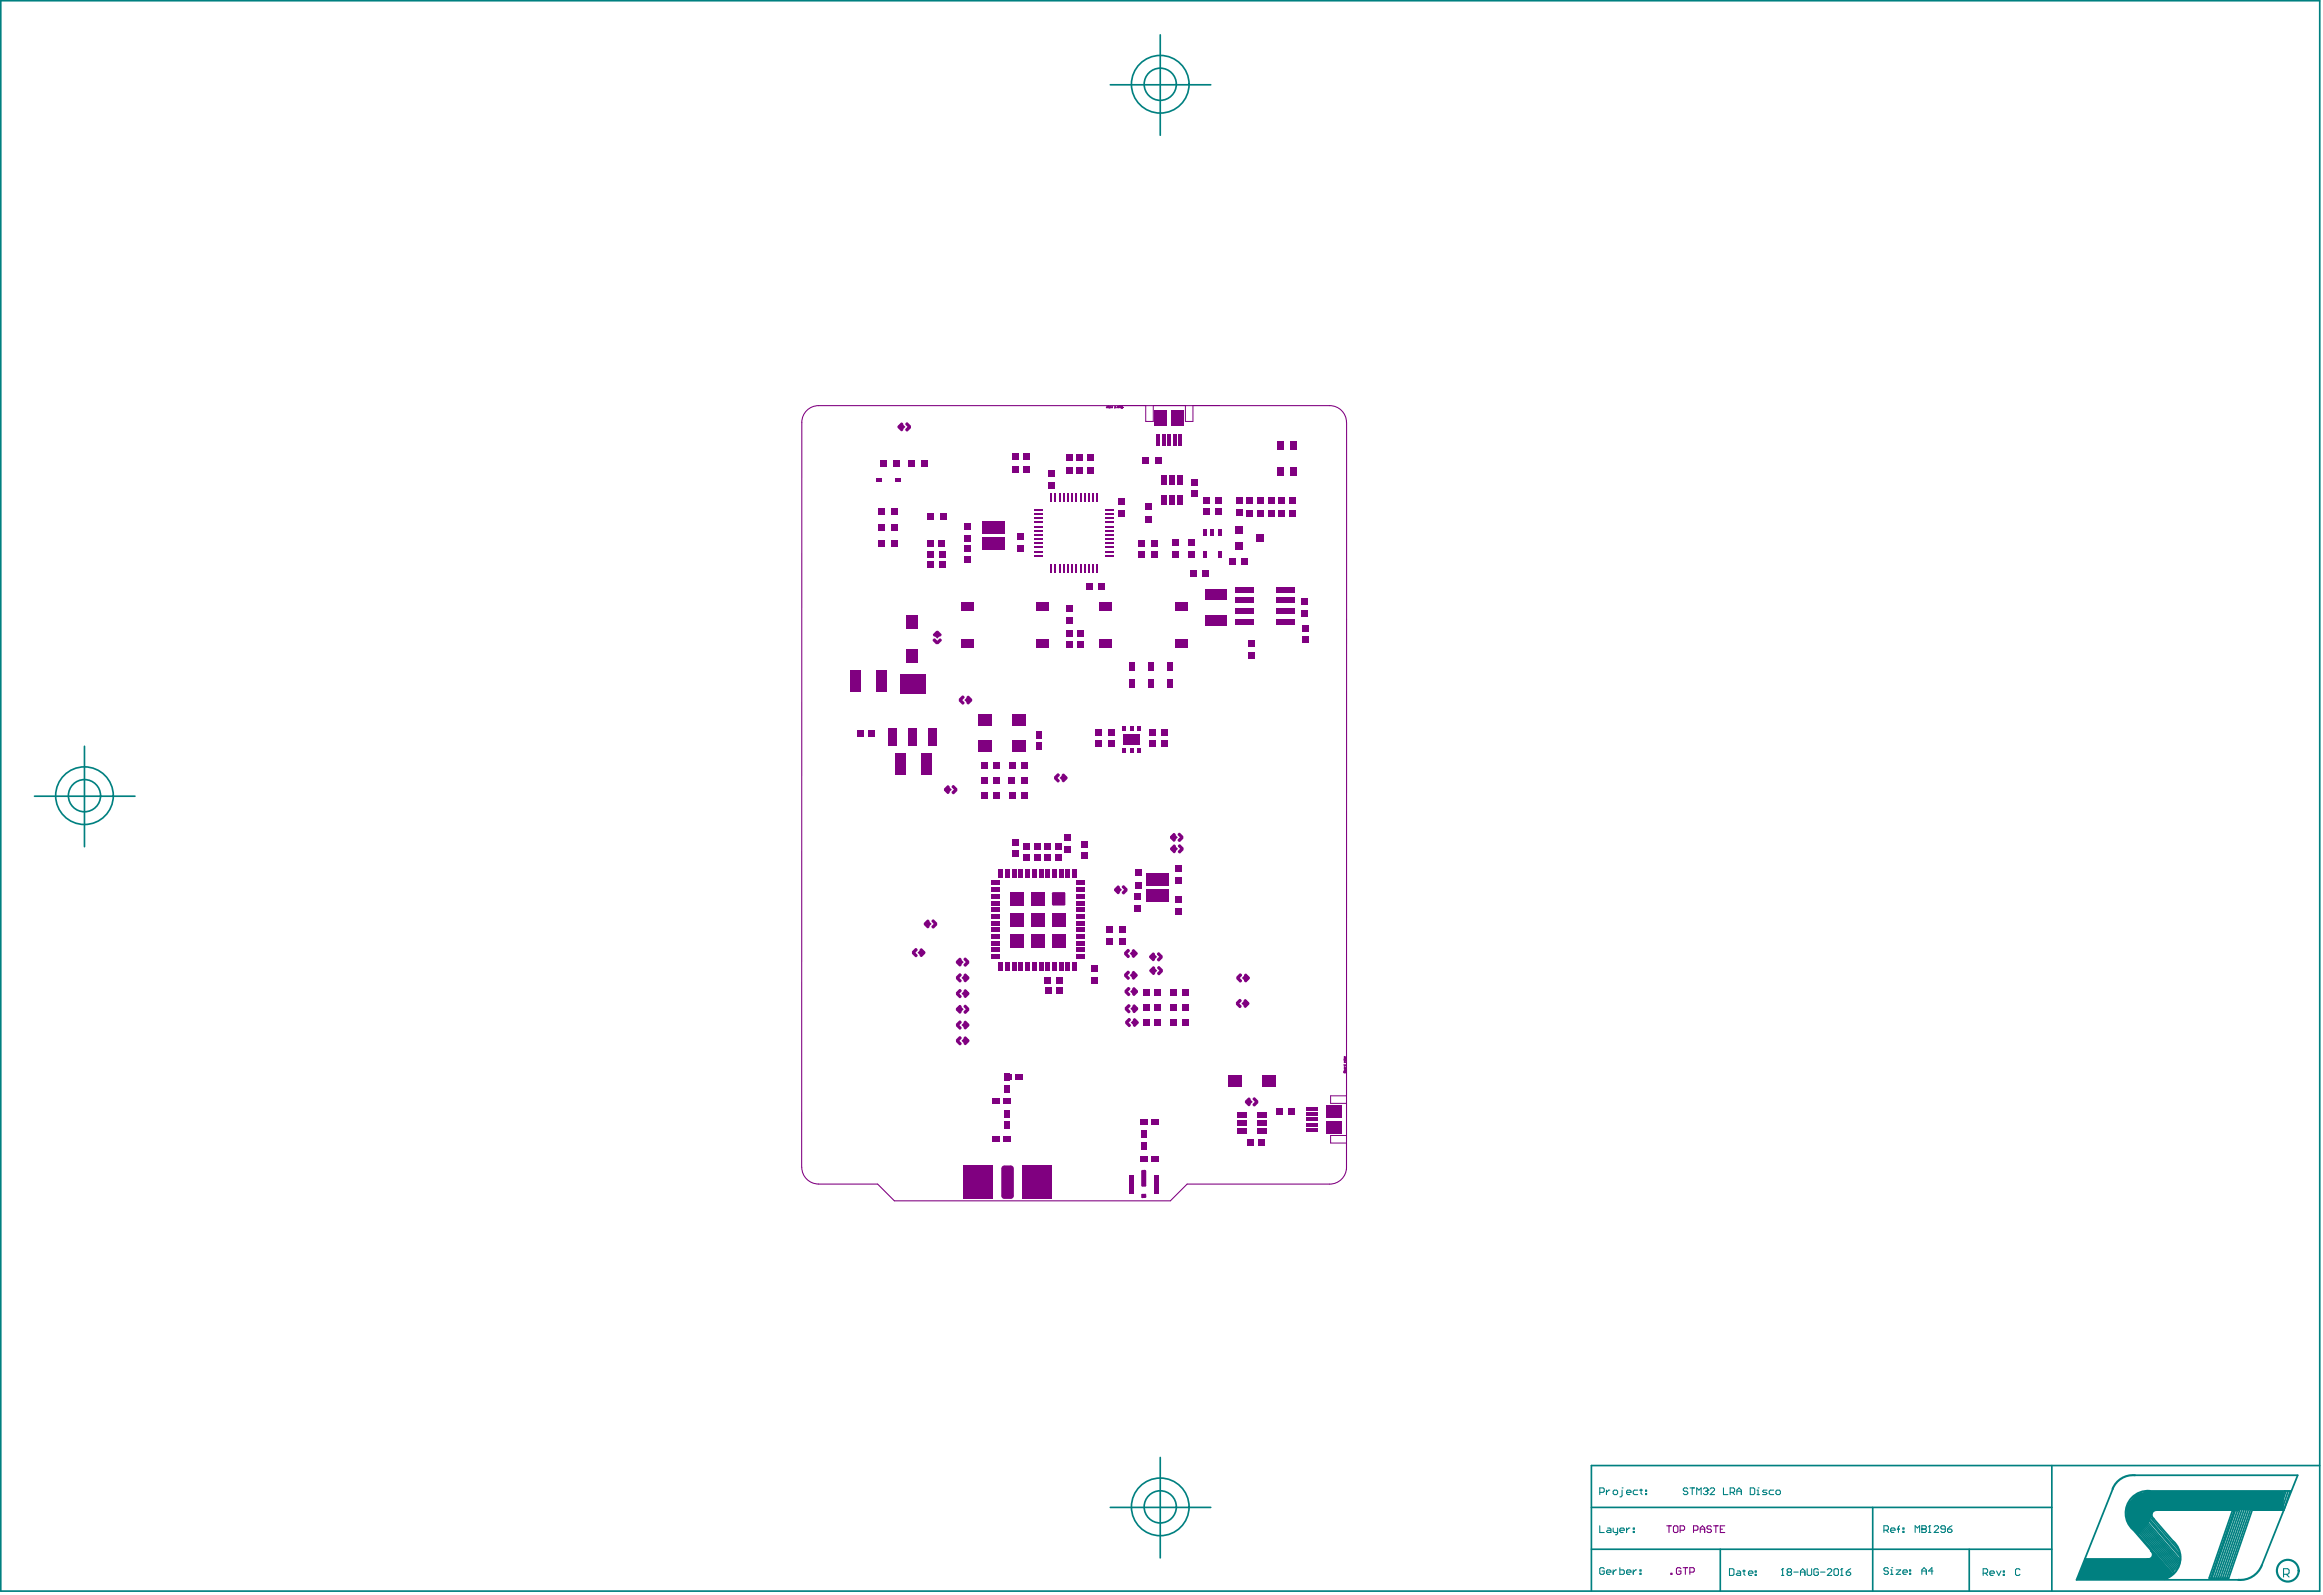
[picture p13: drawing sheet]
<svg xmlns="http://www.w3.org/2000/svg" width="924mm" height="634mm" viewBox="0 0 924 634" stroke-linecap="round" stroke-linejoin="round" font-family="sans-serif">
<g fill="#008080">
<path d="M849.1 593.9l4.8-1.3h54.1v7.6h-51.7l-2.3 5.9-4 4.1-4.7-6.2v-5.5z"/>
<path d="M828.9 619.6h26.1l1.5-2.5 7.4 8.5-2.5 2.3h-35.8z"/>
</g>
<g fill="none" stroke="#008080" stroke-width=".67">
<path d="M.3 .3h922v632.1h-922zM461.3 13.8v40M441.4 33.7h40M33.6 296.6v39.9M13.7 316.5h40M461.3 579.3v39.9M441.4 599.1h40M632.7 599.1h183.1M744.5 599.1v33.3M815.8 582.5v49.9M922.3 582.5h-289.6v49.9M632.7 615.8h183.1"/>
<path d="M683.9 615.8v16.6M782.9 615.8v16.6M878.3 627.2h7.8"/>
</g>
<g fill="none" stroke="#008080" stroke-width=".7">
<path d="M840 591.7l-14.4 36.2h64.3M848.6 595.7l17.6 20.4M848.8 586.3h64.7l-14.3 35.9M848.8 597.2l17.7 20.3M849.2 598.4l17.7 20.4M849.2 599.7l17.7 20.4M854.7 592.6h55.8l-2.5 7.6h-12.3M887.9 599.4l-9.6 27.8M888.6 599.4l-9.6 27.7M889 599.4l-9.5 27.7M889.9 599.4l-9.6 27.7M890.7 599.4l-9.5 27.7"/>
<path d="M891.6 599.4l-9.6 27.7M892.4 599.4l-9.5 27.7M893.2 599.4l-9.5 27.7M894.1 599.4l-9.6 27.7M894.9 599.4l-9.5 27.7M895.7 599.4l-9.6 27.8M908.3 592.6l-2.5 7.6M908.9 592.6l-2.6 7.6M909.7 592.6l-2.5 7.6M845.8 604.8l18.1 20.8M846.7 603.9l17.6 20.4M846.7 604.8l17.6 20.3"/>
<path d="M847 600.2h43.3M847.1 603.5l17.7 20.4M847.5 603.1l17.7 20.3M847.9 607.9l10.3 11.7h-29.3M848 602.6l17.6 20.4M848.4 602.2l17.6 20.4M848.8 600.1l17.7 20.4M848.8 601l17.7 20.3M848.8 601.8l17.5 20.2M856.2 603.6l7.9 9.1"/>
</g>
<path d="M636 593.1h1.4l.4-.4v-.9l-.4-.4h-1.4v2.6M638.7 592.3v1.7M640 592.3h-.4l-.9 .8M641.4 592.7l.4-.4h.9l.4 .4v.9l-.4 .4h-.9l-.4-.4zM644.9 592.3v2.2l-.9 .4M907.9 625.7h1.6l.6-.5v-1.2l-.6-.5h-1.6v3.3M909 625.7l1.1 1.1" fill="none" stroke="#008080" stroke-width=".42"/>
<circle cx="644.9" cy="591.4" r=".21" fill="#008080"/>
<g fill="none" stroke="#008080" stroke-width=".42">
<path d="M646.7 593.1h1.8l-.5-.8h-.9l-.4 .4v.9l.4 .4h.9M651.1 592.3h-1.3l-.5 .4v.9l.5 .4h1.3M652 592.3h.9M652.4 591.8v1.8l.5 .4M654.2 593.6h.5v.4h-.5zM654.2 592.3h.5v.4h-.5zM671 591.8l-.4-.4h-.9l-.5 .4 .5 .9h.9l.4 .4-.4 .9h-.9l-.5-.4M671.9 591.4h1.8M672.8 591.4v2.6M674.6 594v-2.6l.9 .9 .8-.9v2.6M677.2 591.8l.5-.4h.9l.4 .9M636 606.4v2.7h1.8"/>
<path d="M639.1 607.3h.9l.5 .5v1.3h-1.4l-.4-.4 .4-.5h1.4M641.4 607.3v1.4l.4 .4h1.3M643.1 607.3v2.3l-.9 .4M644 608.2h1.8l-.5-.9h-.8l-.5 .5v.9l.5 .4h.8M646.7 607.3v1.8M648 607.3h-.4l-.9 .9M649.3 607.3h.5v.5h-.5zM649.3 608.7h.5v.4h-.5zM637.8 623.5l-.4-.4h-.9l-.5 .4v1.8l.5 .4h.9l.4-.4v-.9h-.9M638.7 624.9h1.8l-.5-.9h-.9l-.4 .4v.9l.4 .4h.9M641.4 624v1.7M642.7 624h-.5l-.8 .9"/>
<path d="M644 623.1v2.6h1.3l.5-.4v-.9l-.5-.4h-1.3M646.7 624.9h1.8l-.5-.9h-.9l-.4 .4v.9l.4 .4h.9M649.3 624v1.7M650.7 624h-.5l-.9 .9M652 624h.4v.4h-.4zM652 625.3h.4v.4h-.4zM687.6 623.5h1.3l.5 .4v1.8l-.5 .5h-1.3zM690.7 624.4h.9l.4 .4v1.4h-1.3l-.4-.5 .4-.4h1.3M692.9 624.4h.9M693.4 623.9v1.8l.4 .5M695.1 625.3h1.8l-.4-.9h-.9l-.5 .4v.9l.5 .5h.9M697.8 624.4h.5v.4h-.5z"/>
<path d="M697.8 625.7h.5v.5h-.5z"/>
</g>
<circle cx="679" cy="592.3" r=".21" fill="#008080"/>
<path d="M678.1 592.7h.5M678.6 592.7l.4 .4-.4 .9h-.9l-.5-.4M679 592.3l-.4 .4M679.9 591.8l.4-.4h.9l.5 .4v.5l-1.8 1.7h1.8M685.2 591.4v2.6h1.8M687.9 593.1h1.3l.5-.4v-.9l-.5-.4h-1.3v2.6M688.8 593.1l.9 .9M690.5 592.7h1.8M690.5 594v-1.7l.9-.9 .9 .9v1.7M695.9 591.4h1.3l.4 .4v1.8l-.4 .4h-1.3zM698.5 594h.9M698.5 592.3h.5v1.7" fill="none" stroke="#008080" stroke-width=".42"/>
<circle cx="699" cy="591.4" r=".21" fill="#008080"/>
<path d="M702.5 592.3h-1.3l-.5 .4 1.8 .9-.4 .4h-1.4M705.2 592.3h-1.4l-.4 .4v.9l.4 .4h1.4M706.1 592.7l.4-.4h.9l.4 .4v.9l-.4 .4h-.9l-.4-.4zM749 608.2h1.3l.5-.5v-.8l-.5-.5h-1.3v2.7M749.9 608.2l.9 .9M751.7 608.2h1.7l-.4-.9h-.9l-.4 .4v.9l.4 .5h.9M754.3 607.7h.9M755.2 606.4l-.4 .5v2.2M756.5 608.6h.5v.5h-.5zM756.5 607.3h.5v.4h-.5zM761.4 609.1v-2.7l.9 .9 .9-.9v2.7M764.1 606.4v2.7h1.3l.5-.5-.5-.9h-1.3" fill="none" stroke="#008080" stroke-width=".42"/>
<circle cx="764.1" cy="607.7" r=".21" fill="#008080"/>
<path d="M764.1 606.4h1.3l.5 .5-.5 .8h-1.3M766.7 609.1h.9M767.2 606.4v2.7" fill="none" stroke="#008080" stroke-width=".42"/>
<circle cx="767.2" cy="606.4" r=".21" fill="#008080"/>
<path d="M767.2 606.4l-.5 .5M769 606.9l.4-.5h.9l.4 .5v.4l-1.7 1.8h1.7M773.4 607.7h-1.3l-.5-.4 .5-.9h.9l.4 .5v1.7l-.4 .5h-.9l-.5-.5M774.3 607.7h1.3l.5 .9-.5 .5h-.9l-.4-.5zM776.1 606.4l-1.8 1.3M750.8 623.5l-.5-.4h-.9l-.4 .4 .4 .9h.9l.5 .5-.5 .8h-.9l-.4-.4M751.7 625.7h.9M751.7 624h.4v1.7" fill="none" stroke="#008080" stroke-width=".42"/>
<circle cx="752.1" cy="623.1" r=".21" fill="#008080"/>
<g fill="none" stroke="#008080" stroke-width=".42">
<path d="M708.3 626.2h.9M708.7 623.5v2.7M753.9 624h1.8l-1.8 1.7h1.8M756.5 624.9h1.8l-.4-.9h-.9l-.5 .4v.9l.5 .4h.9M759.2 624h.5v.4h-.5zM759.2 625.3h.5v.4h-.5zM764.1 624.4h1.8M764.1 625.7v-1.7l.9-.9 .9 .9v1.7M768.5 624.4h-1.8l1.4-1.3v2.6M788.5 625.3h1.3l.4-.5v-.9l-.4-.4h-1.3v2.7M789.3 625.3l.9 .9M791.1 625.3h1.8l-.4-.9h-.9l-.5 .4v.9l.5 .5h.9"/>
<path d="M793.8 624.4l.9 1.8 .9-1.8M796.4 624.4h.5v.4h-.5zM796.4 625.7h.5v.5h-.5zM803.1 623.9l-.4-.4h-.9l-.5 .4v1.8l.5 .5h.9l.4-.5"/>
</g>
<circle cx="708.7" cy="623.5" r=".21" fill="#008080"/>
<g fill="none" stroke="#008080" stroke-width=".42">
<path d="M708.7 623.5l-.4 .4M711 624.8l-.5-.4 .5-.9h.8l.5 .4-.5 .9M711 624.8l-.5 .5 .5 .9h.8l.5-.5-.5-.9M711 624.8h.8M713.2 624.8h1.7M715.8 624.8h1.8M715.8 626.2v-1.8l.9-.9 .9 .9v1.8M718.5 623.5v2.2l.4 .5h.9l.5-.5v-2.2M722.9 623.9l-.4-.4h-.9l-.4 .4v1.8l.4 .5h.9l.4-.5v-.9h-.9M723.8 624.8h1.8M726.5 623.9l.4-.4h.9l.5 .4v.5l-1.8 1.8h1.8M729.1 623.9l.5-.4h.9l.4 .4v1.8l-.4 .5h-.9l-.5-.5z"/>
<path d="M731.8 626.2h.9M732.2 623.5v2.7"/>
</g>
<circle cx="732.2" cy="623.5" r=".21" fill="#008080"/>
<path d="M732.2 623.5l-.4 .4M734 624.8h1.4l.4 .9-.4 .5h-.9l-.5-.5zM735.8 623.5l-1.8 1.3" fill="none" stroke="#008080" stroke-width=".42"/>
<g fill="none" stroke="#008080" stroke-width=".85">
<path d="M848.8 586.3a8.7 8.7 0 0 0-8.9 5.5M854.7 592.6a8.8 8.8 0 0 0-8.8 5.2 8.8 8.8 0 0 0 2 10.1M855.1 616.4a1.82 1.82 0 0 1 .7 2.2 1.82 1.82 0 0 1-2 1.1M857.4 600.2a1.89 1.89 0 0 0-1.9 1.2 1.89 1.89 0 0 0 .7 2.2M864.1 612.7a8.8 8.8 0 0 1-3.6 14.9M899.2 622.2a9.1 9.1 0 0 1-9.3 5.7"/>
<circle cx="909.6" cy="624.3" r="4.3"/>
</g>
<g fill="none" stroke="#008080" stroke-width=".67">
<circle cx="461.3" cy="33.5" r="6.4"/>
<circle cx="461.3" cy="33.5" r="11.5"/>
<circle cx="33.6" cy="316.2" r="6.4"/>
<circle cx="33.6" cy="316.2" r="11.5"/>
<circle cx="461.3" cy="598.9" r="6.4"/>
<circle cx="461.3" cy="598.9" r="11.5"/>
</g>
<circle cx="851.4" cy="623" r=".85" fill="#008080"/>
<g fill="none" stroke="#800080" stroke-width=".4">
<path d="M440 161.6l.3 .1-.3 .4-.1-.3h.4M440.8 161.4l-.3 .7h.4l.1-.4-.5-.1M441.2 162.1h.3l.1-.4-.4-.1v.7M442 161.6l.3 .1-.3 .4-.1-.3h.4M443.2 162.1h.3l.1-.4-.4-.1v.7M444.3 161.8l-.3 .3M444.3 161.6v.5M444.5 161.8l.4-.2h-.4v.4l.4 .1M444.9 161.2h10.6v6.3h3v-6.3h12.8v6.3h3v-6.3h10.6M445.2 161.7l.3-.1 .1 .4-.3 .1zM445.9 161.7l.4-.1v.7l-.4-.1zM446 162h.3"/>
<path d="M446.3 162h.1M534.2 426l.6-.1 .1 .4h-.7zM534.2 421.2h.7v.4l-.3 .1-.1-.5M534.2 423.2h.7v.4l-.3 .1-.1-.5M534.5 425.3l.3-.1 .1 .4-.3 .1zM534.5 424l.2 .3M534.5 424.3h.4M534.6 426.3h.1M534.6 426v.3M534.7 424.6l.2 .3v-.3h-.3l-.1 .3M534.9 420l-.1 .3-.3-.3 .2-.1v.4M534.9 420.6l-.1 .4-.3-.1v-.3l.6 .2"/>
<path d="M534.9 422l-.1 .3-.3-.3 .2-.1v.4M535.3 425v10.5h-6.3v3h6.3v12.8h-6.3v3h6.3v10.6"/>
</g>
<g fill="none" stroke="#800080" stroke-width=".42">
<path d="M318.8 167.8v296.1a6.7 6.7 0 0 0 6.6 6.7h23.5l6.7 6.7h109.7l6.7-6.7h56.7a6.7 6.7 0 0 0 6.6-6.6M318.8 167.9a6.7 6.7 0 0 1 6.6-6.7h203.3a6.7 6.7 0 0 1 6.6 6.7v296.2M662.7 606.4h1.7M663.5 606.4v2.7M665.8 606.4h.9l.4 .5v1.8l-.4 .4h-.9l-.5-.4v-1.8zM668 608.2h1.3l.5-.4v-.9l-.5-.5h-1.3v2.7M673.3 608.2h1.3l.5-.4v-.9l-.5-.5h-1.3v2.7M676 609.1v-1.8l.9-.9 .8 .9v1.8M676 607.8h1.7M680.4 606.9l-.4-.5h-.9l-.5 .9 .5 .5h.9l.4 .9-.4 .4h-.9l-.5-.4M681.3 606.4h1.8M682.2 606.4v2.7"/>
<path d="M684 607.8h.8M685.7 606.4h-1.7v2.7h1.7M664.3 625.3h.4v.4h-.4zM668.3 623.5l-.5-.4h-.8l-.5 .4v1.8l.5 .4h.8l.5-.4v-.9h-.9M669.2 623.1h1.8M670.1 623.1v2.6M671.8 624.9h1.4l.4-.5v-.9l-.4-.4h-1.4v2.6"/>
</g>
<g fill="#800080">
<path d="M354.2 214.7h2.5v2.6h-2.5z" fill-rule="evenodd"/>
<path d="M368.6 219h2.5v2.5h-2.5z" fill-rule="evenodd"/>
<path d="M368.6 214.7h2.5v2.6h-2.5z" fill-rule="evenodd"/>
<path d="M375.3 313.8l.5-.5h.4l1.3 1.4v.4l-.4 .5h-.4l-1.4-1.4z" fill-rule="evenodd"/>
<path d="M373.6 219h2.6v2.5h-2.6z" fill-rule="evenodd"/>
<path d="M373.2 214.7h2.5v2.6h-2.5z" fill-rule="evenodd"/>
<path d="M380.1 394.9l.4-.4h.5l1.3 1.3v.5l-.4 .4h-.5l-1.3-1.3z" fill-rule="evenodd"/>
<path d="M380.1 388.7l.4-.5h.5l1.3 1.4v.4l-.4 .5h-.5l-1.3-1.4z" fill-rule="evenodd"/>
<path d="M380.1 382.3l.4-.4h.4l1.4 1.3v.5l-.5 .4h-.4l-1.3-1.3z" fill-rule="evenodd"/>
<path d="M380.1 382l1.3-1.3h.4l.5 .4v.5l-1.4 1.3h-.4l-.4-.4z" fill-rule="evenodd"/>
<path d="M380 382.4l1.6-1.6 1.5 1.6-1.5 1.5z" fill-rule="evenodd"/>
<path d="M394.6 436.5h3v2.3h-3z" fill-rule="evenodd"/>
<path d="M397.1 382.4h1.7v3.3h-1.7z" fill-rule="evenodd"/>
<path d="M393.9 376.7h3.4v1.7h-3.4z" fill-rule="evenodd"/>
<path d="M393.9 374h3.4v1.7h-3.4z" fill-rule="evenodd"/>
<path d="M393.9 368.7h3.4v1.7h-3.4z" fill-rule="evenodd"/>
<path d="M393.9 363.4h3.4v1.7h-3.4z" fill-rule="evenodd"/>
<path d="M393.9 360.7h3.4v1.7h-3.4z" fill-rule="evenodd"/>
<path d="M393.9 355.4h3.4v1.7h-3.4z" fill-rule="evenodd"/>
<path d="M393.9 350.1h3.4v1.7h-3.4z" fill-rule="evenodd"/>
<path d="M394.9 315h2.5v2.5h-2.5z" fill-rule="evenodd"/>
<path d="M394.9 309h2.5v2.5h-2.5z" fill-rule="evenodd"/>
<path d="M402.4 382.4h1.7v3.3h-1.7z" fill-rule="evenodd"/>
<path d="M399.8 382.4h1.6v3.3h-1.6z" fill-rule="evenodd"/>
<path d="M402.6 333.4h2.5v2.5h-2.5z" fill-rule="evenodd"/>
<path d="M401.4 315h2.5v2.5h-2.5z" fill-rule="evenodd"/>
<path d="M401.1 309h2.5v2.5h-2.5z" fill-rule="evenodd"/>
<path d="M402.6 185.4h2.5v2.5h-2.5z" fill-rule="evenodd"/>
<path d="M402.6 180.3h2.5v2.5h-2.5z" fill-rule="evenodd"/>
<path d="M410.4 382.4h1.7v3.3h-1.7z" fill-rule="evenodd"/>
<path d="M407.7 382.4h1.7v3.3h-1.7z" fill-rule="evenodd"/>
<path d="M406.9 339.7h2.5v2.6h-2.5z" fill-rule="evenodd"/>
<path d="M406.9 335.1h2.5v2.5h-2.5z" fill-rule="evenodd"/>
<path d="M406.9 185.4h2.6v2.5h-2.6z" fill-rule="evenodd"/>
<path d="M406.9 180.3h2.6v2.6h-2.6z" fill-rule="evenodd"/>
<path d="M415.3 388.3h2.5v2.6h-2.5z" fill-rule="evenodd"/>
<path d="M415.7 382.4h1.7v3.3h-1.7z" fill-rule="evenodd"/>
<path d="M415.3 335h2.5v2.6h-2.5z" fill-rule="evenodd"/>
<path d="M416.6 191.6h2.6v2.6h-2.6z" fill-rule="evenodd"/>
<path d="M416.6 187h2.6v2.5h-2.6z" fill-rule="evenodd"/>
<path d="M420 388.3h2.5v2.6h-2.5z" fill-rule="evenodd"/>
<path d="M423.7 382.4h1.7v3.3h-1.7z" fill-rule="evenodd"/>
<path d="M421.1 382.4h1.6v3.3h-1.6z" fill-rule="evenodd"/>
<path d="M423.3 336.4h2.6v2.6h-2.6z" fill-rule="evenodd"/>
<path d="M422.1 307.9l.5-.4h.4l1.4 1.3v.5l-.5 .4h-.4l-1.4-1.3z" fill-rule="evenodd"/>
<path d="M422.1 310l1.4-1.3h.4l.5 .4v.5l-1.4 1.3h-.4l-.5-.4z" fill-rule="evenodd"/>
<path d="M421.3 309.2l1.5-1.6 1.6 1.6-1.6 1.5z" fill-rule="evenodd"/>
<path d="M427.9 374h3.3v1.7h-3.3z" fill-rule="evenodd"/>
<path d="M427.9 376.7h3.3v1.7h-3.3z" fill-rule="evenodd"/>
<path d="M427.9 368.7h3.3v1.7h-3.3z" fill-rule="evenodd"/>
<path d="M427.9 360.7h3.3v1.7h-3.3z" fill-rule="evenodd"/>
<path d="M427.9 363.4h3.3v1.7h-3.3z" fill-rule="evenodd"/>
<path d="M427.9 355.4h3.3v1.7h-3.3z" fill-rule="evenodd"/>
<path d="M427.9 350.1h3.3v1.7h-3.3z" fill-rule="evenodd"/>
<path d="M430.1 334.3h2.5v2.5h-2.5z" fill-rule="evenodd"/>
<path d="M428.4 255h2.5v2.6h-2.5z" fill-rule="evenodd"/>
<path d="M427.9 185.7h2.6v2.5h-2.6z" fill-rule="evenodd"/>
<path d="M427.9 180.6h2.6v2.5h-2.6z" fill-rule="evenodd"/>
<path d="M433.8 388.3h2.6v2.6h-2.6z" fill-rule="evenodd"/>
<path d="M433.8 383.7h2.6v2.5h-2.6z" fill-rule="evenodd"/>
<path d="M435.6 294.3h2.6v2.6h-2.6z" fill-rule="evenodd"/>
<path d="M436.6 231.6h2.5v2.6h-2.5z" fill-rule="evenodd"/>
<path d="M440.5 294.3h2.6v2.6h-2.6z" fill-rule="evenodd"/>
<path d="M449.1 288.9h1.5v1.6h-1.5z" fill-rule="evenodd"/>
<path d="M456.9 294.3h2.6v2.6h-2.6z" fill-rule="evenodd"/>
<path d="M455.3 205.1h2.5v2.5h-2.5z" fill-rule="evenodd"/>
<path d="M455.3 200h2.5v2.6h-2.5z" fill-rule="evenodd"/>
<path d="M461.7 294.3h2.5v2.6h-2.5z" fill-rule="evenodd"/>
<path d="M467.2 361h2.5v2.5h-2.5z" fill-rule="evenodd"/>
<path d="M467.2 356.3h2.5v2.6h-2.5z" fill-rule="evenodd"/>
<path d="M468.3 336l.5-.4h.4l1.3 1.3v.5l-.4 .4h-.5l-1.3-1.3z" fill-rule="evenodd"/>
<path d="M478.2 219.2h1.4v2.6h-1.4z" fill-rule="evenodd"/>
<path d="M484.5 219.2h1.4v2.6h-1.4z" fill-rule="evenodd"/>
<path d="M483.1 197.8h2.6v2.6h-2.6z" fill-rule="evenodd"/>
<path d="M495 437.9l.4-.5h.5l1.3 1.4v.4l-.4 .5h-.5l-1.3-1.4z" fill-rule="evenodd"/>
<path d="M495 437.6l1.3-1.4h.5l.4 .5v.4l-1.3 1.4h-.5l-.4-.5z" fill-rule="evenodd"/>
<path d="M495 437.9l1.5-1.5 1.6 1.5-1.6 1.6z" fill-rule="evenodd"/>
<path d="M496.3 259.3h2.5v2.5h-2.5z" fill-rule="evenodd"/>
<path d="M496.3 254.6h2.5v2.5h-2.5z" fill-rule="evenodd"/>
<path d="M517.6 253.1h2.6v2.5h-2.6z" fill-rule="evenodd"/>
<path d="M517.6 248.5h2.6v2.5h-2.6z" fill-rule="evenodd"/>
<path d="M340.7 290.1h2.6v2.6h-2.6z" fill-rule="evenodd"/>
<path d="M348.3 189.9h2v1.5h-2z" fill-rule="evenodd"/>
<path d="M353.3 289.5h3.4v6.8h-3.4z" fill-rule="evenodd"/>
<path d="M354.2 208.4h2.5v2.5h-2.5z" fill-rule="evenodd"/>
<path d="M355.9 189.9h2v1.5h-2z" fill-rule="evenodd"/>
<path d="M354.4 202h2.5v2.5h-2.5z" fill-rule="evenodd"/>
<path d="M355 182.8h2.6v2.6h-2.6z" fill-rule="evenodd"/>
<path d="M361.2 289.5h3.4v6.8h-3.4z" fill-rule="evenodd"/>
<path d="M361.2 182.8h2.5v2.6h-2.5z" fill-rule="evenodd"/>
<path d="M359.9 170.5l1.3-1.3h.5l.5 .5v.5l-1.3 1.3h-.5l-.5-.5z" fill-rule="evenodd"/>
<path d="M359.9 168.3l.5-.4h.4l1.4 1.3v.5l-.5 .4h-.4l-1.4-1.3z" fill-rule="evenodd"/>
<path d="M367.3 367.2l1.5-1.5 1.6 1.5-1.6 1.6z" fill-rule="evenodd"/>
<path d="M367.3 366.9l1.3-1.4h.5l.4 .5v.4l-1.3 1.4h-.4l-.5-.5z" fill-rule="evenodd"/>
<path d="M367.3 367.1l.5-.4h.4l1.3 1.3v.5l-.4 .4h-.5l-1.3-1.3z" fill-rule="evenodd"/>
<path d="M366.2 299.5h4.2v8.4h-4.2z" fill-rule="evenodd"/>
<path d="M368.6 223.2h2.5v2.5h-2.5z" fill-rule="evenodd"/>
<path d="M368.6 204.2h2.5v2.5h-2.5z" fill-rule="evenodd"/>
<path d="M366.3 182.8h2.5v2.6h-2.5z" fill-rule="evenodd"/>
<path d="M375.3 313.5l1.4-1.4h.4l.4 .5v.4l-1.3 1.4h-.4l-.5-.5z" fill-rule="evenodd"/>
<path d="M373.6 223.2h2.6v2.5h-2.6z" fill-rule="evenodd"/>
<path d="M373.7 204.2h2.5v2.5h-2.5z" fill-rule="evenodd"/>
<path d="M380.1 401.1l.4-.5h.4l1.4 1.4v.4l-.5 .5h-.4l-1.3-1.4z" fill-rule="evenodd"/>
<path d="M380.1 400.8l1.3-1.4h.4l.5 .5v.4l-1.4 1.4h-.4l-.4-.5z" fill-rule="evenodd"/>
<path d="M380 401.1l1.6-1.5 1.5 1.5-1.5 1.6z" fill-rule="evenodd"/>
<path d="M380.1 407.4l.4-.4h.5l1.3 1.3v.5l-.4 .4h-.5l-1.3-1.3z" fill-rule="evenodd"/>
<path d="M380.1 406.9l1.3-1.3h.5l.4 .5v.4l-1.3 1.4h-.5l-.4-.5z" fill-rule="evenodd"/>
<path d="M380.1 413.2l1.3-1.3h.5l.4 .4v.5l-1.3 1.3h-.5l-.4-.5z" fill-rule="evenodd"/>
<path d="M380.1 413.7l.4-.5h.5l1.3 1.4v.4l-.4 .5h-.5l-1.3-1.4z" fill-rule="evenodd"/>
<path d="M380.1 388.2l1.3-1.3h.5l.4 .4v.5l-1.3 1.3h-.5l-.4-.4z" fill-rule="evenodd"/>
<path d="M380.1 394.4l1.3-1.3h.5l.4 .5v.4l-1.3 1.4h-.5l-.4-.5z" fill-rule="evenodd"/>
<path d="M381.2 277.8l1.3-1.4h.5l.5 .5v.5l-1.4 1.3h-.4l-.5-.5z" fill-rule="evenodd"/>
<path d="M381.2 278.3l.5-.5h.4l1.4 1.3v.5l-.5 .4h-.4l-1.4-1.3z" fill-rule="evenodd"/>
<path d="M394.6 451.7h3v2.4h-3z" fill-rule="evenodd"/>
<path d="M393.9 379.4h3.4v1.6h-3.4z" fill-rule="evenodd"/>
<path d="M393.9 371.4h3.4v1.6h-3.4z" fill-rule="evenodd"/>
<path d="M393.9 366.1h3.4v1.6h-3.4z" fill-rule="evenodd"/>
<path d="M393.9 358.1h3.4v1.6h-3.4z" fill-rule="evenodd"/>
<path d="M393.9 352.7h3.4v1.7h-3.4z" fill-rule="evenodd"/>
<path d="M397.1 345.4h1.7v3.4h-1.7z" fill-rule="evenodd"/>
<path d="M394.9 303h2.5v2.5h-2.5z" fill-rule="evenodd"/>
<path d="M399.8 345.4h1.6v3.4h-1.6z" fill-rule="evenodd"/>
<path d="M402.4 345.4h1.7v3.4h-1.7z" fill-rule="evenodd"/>
<path d="M402.6 338h2.5v2.6h-2.5z" fill-rule="evenodd"/>
<path d="M401.2 303h2.6v2.5h-2.6z" fill-rule="evenodd"/>
<path d="M407.7 345.4h1.7v3.4h-1.7z" fill-rule="evenodd"/>
<path d="M410.4 345.4h1.7v3.4h-1.7z" fill-rule="evenodd"/>
<path d="M415.5 392.6h2.5v2.5h-2.5z" fill-rule="evenodd"/>
<path d="M415.7 345.4h1.7v3.4h-1.7z" fill-rule="evenodd"/>
<path d="M415.3 339.7h2.5v2.5h-2.5z" fill-rule="evenodd"/>
<path d="M417.6 224.2h.7v3.4h-.7z" fill-rule="evenodd"/>
<path d="M417.6 196h.7v3.3h-.7z" fill-rule="evenodd"/>
<path d="M420.1 392.6h2.5v2.5h-2.5z" fill-rule="evenodd"/>
<path d="M421.1 345.4h1.6v3.4h-1.6z" fill-rule="evenodd"/>
<path d="M423.7 345.4h1.7v3.4h-1.7z" fill-rule="evenodd"/>
<path d="M423.3 331.8h2.6v2.5h-2.6z" fill-rule="evenodd"/>
<path d="M422.6 224.2h.7v3.4h-.7z" fill-rule="evenodd"/>
<path d="M424.3 224.2h.6v3.4h-.6z" fill-rule="evenodd"/>
<path d="M420.9 224.2h.7v3.4h-.7z" fill-rule="evenodd"/>
<path d="M422.6 196h.7v3.3h-.7z" fill-rule="evenodd"/>
<path d="M420.9 196h.7v3.3h-.7z" fill-rule="evenodd"/>
<path d="M424.3 196h.6v3.3h-.6z" fill-rule="evenodd"/>
<path d="M427.9 371.4h3.3v1.6h-3.3z" fill-rule="evenodd"/>
<path d="M427.9 379.4h3.3v1.6h-3.3z" fill-rule="evenodd"/>
<path d="M427.9 352.7h3.3v1.7h-3.3z" fill-rule="evenodd"/>
<path d="M427.9 358.1h3.3v1.6h-3.3z" fill-rule="evenodd"/>
<path d="M427.9 366.1h3.3v1.6h-3.3z" fill-rule="evenodd"/>
<path d="M430.1 338.9h2.5v2.5h-2.5z" fill-rule="evenodd"/>
<path d="M428.4 250.4h2.5v2.5h-2.5z" fill-rule="evenodd"/>
<path d="M430.9 224.2h.7v3.4h-.7z" fill-rule="evenodd"/>
<path d="M429.3 224.2h.6v3.4h-.6z" fill-rule="evenodd"/>
<path d="M427.6 224.2h.7v3.4h-.7z" fill-rule="evenodd"/>
<path d="M430.9 196h.7v3.3h-.7z" fill-rule="evenodd"/>
<path d="M429.3 196h.6v3.3h-.6z" fill-rule="evenodd"/>
<path d="M427.6 196h.7v3.3h-.7z" fill-rule="evenodd"/>
<path d="M435.6 289.7h2.6v2.5h-2.6z" fill-rule="evenodd"/>
<path d="M435.9 224.2h.7v3.4h-.7z" fill-rule="evenodd"/>
<path d="M434.3 224.2h.6v3.4h-.6z" fill-rule="evenodd"/>
<path d="M435.9 196h.7v3.3h-.7z" fill-rule="evenodd"/>
<path d="M434.3 196h.6v3.3h-.6z" fill-rule="evenodd"/>
<path d="M443 353.7l1.5-1.6 1.6 1.6-1.6 1.5z" fill-rule="evenodd"/>
<path d="M443 353.3l1.3-1.3h.5l.4 .4v.4l-1.3 1.4h-.5l-.4-.5z" fill-rule="evenodd"/>
<path d="M443 353.6l.4-.5h.5l1.3 1.4v.4l-.4 .5h-.5l-1.3-1.4z" fill-rule="evenodd"/>
<path d="M440.5 289.7h2.6v2.5h-2.6z" fill-rule="evenodd"/>
<path d="M449 466.9h1.6v7.4h-1.6z" fill-rule="evenodd"/>
<path d="M449.4 400.9l1.5-1.5 1.6 1.5-1.6 1.6z" fill-rule="evenodd"/>
<path d="M450.2 401.7l1.4-1.3h.4l.5 .4v.5l-1.4 1.3h-.4l-.5-.4z" fill-rule="evenodd"/>
<path d="M450.2 399.7l.5-.5h.4l1.4 1.4v.4l-.5 .5h-.4l-1.4-1.4z" fill-rule="evenodd"/>
<path d="M447.4 405.9l1.3-1.3h.4l.5 .5v.4l-1.3 1.4h-.5l-.4-.5z" fill-rule="evenodd"/>
<path d="M447.4 406.4l.4-.4h.5l1.3 1.3v.5l-.4 .4h-.5l-1.3-1.3z" fill-rule="evenodd"/>
<path d="M449.6 406.4l1.5-1.5 1.6 1.5-1.6 1.6z" fill-rule="evenodd"/>
<path d="M449.1 387.6l1.6-1.5 1.5 1.5-1.5 1.6z" fill-rule="evenodd"/>
<path d="M450 388.4l1.3-1.3h.5l.4 .4v.5l-1.3 1.3h-.5l-.4-.4z" fill-rule="evenodd"/>
<path d="M450 386.4l.4-.5h.5l1.3 1.4v.4l-.4 .5h-.5l-1.3-1.4z" fill-rule="evenodd"/>
<path d="M450.2 392.8l.4-.4h.5l1.3 1.3v.5l-.4 .4h-.5l-1.3-1.3z" fill-rule="evenodd"/>
<path d="M450.2 394.9l1.3-1.3h.5l.4 .4v.5l-1.3 1.3h-.5l-.4-.4z" fill-rule="evenodd"/>
<path d="M449.3 394.1l1.6-1.5 1.5 1.5-1.5 1.6z" fill-rule="evenodd"/>
<path d="M449.1 379l1.6-1.6 1.5 1.6-1.5 1.5z" fill-rule="evenodd"/>
<path d="M450 379.8l1.3-1.4h.5l.4 .5v.4l-1.3 1.4h-.5l-.4-.5z" fill-rule="evenodd"/>
<path d="M450 377.7l.4-.4h.5l1.3 1.3v.5l-.4 .4h-.5l-1.3-1.3z" fill-rule="evenodd"/>
<path d="M449.1 297.5h1.5v1.7h-1.5z" fill-rule="evenodd"/>
<path d="M449.1 263h2v3.5h-2z" fill-rule="evenodd"/>
<path d="M448.9 270.1h2.4v3.5h-2.4z" fill-rule="evenodd"/>
<path d="M453.7 465.5l.5-.5h1l.5 .5v5.6l-.5 .5h-1l-.5-.5z" fill-rule="evenodd"/>
<path d="M453.7 474.9l.4-.4h1.2l.4 .4v.8l-.4 .5h-1.2l-.4-.5z" fill-rule="evenodd"/>
<path d="M454.4 405.1h2.5v2.6h-2.5z" fill-rule="evenodd"/>
<path d="M454.4 399.2h2.5v2.5h-2.5z" fill-rule="evenodd"/>
<path d="M454.4 393.2h2.5v2.5h-2.5z" fill-rule="evenodd"/>
<path d="M456.9 380.2l.5-.4h.4l1.4 1.3v.5l-.5 .4h-.4l-1.4-1.3z" fill-rule="evenodd"/>
<path d="M456.9 379.9l1.4-1.3h.4l.5 .4v.5l-1.4 1.3h-.4l-.5-.4z" fill-rule="evenodd"/>
<path d="M457 385.7l.5-.4h.4l1.4 1.3v.5l-.5 .4h-.4l-1.4-1.3z" fill-rule="evenodd"/>
<path d="M457 385.4l1.4-1.3h.4l.5 .4v.5l-1.4 1.3h-.4l-.5-.4z" fill-rule="evenodd"/>
<path d="M456.9 289.7h2.6v2.5h-2.6z" fill-rule="evenodd"/>
<path d="M456.7 263h2v3.5h-2z" fill-rule="evenodd"/>
<path d="M456.5 270.1h2.4v3.5h-2.4z" fill-rule="evenodd"/>
<path d="M454.1 181.6h2.5v2.5h-2.5z" fill-rule="evenodd"/>
<path d="M461.7 289.7h2.5v2.5h-2.5z" fill-rule="evenodd"/>
<path d="M464.3 263h2v3.5h-2z" fill-rule="evenodd"/>
<path d="M464.2 270.1h2.3v3.5h-2.3z" fill-rule="evenodd"/>
<path d="M461.8 188.8h2v3.7h-2z" fill-rule="evenodd"/>
<path d="M461.8 196.8h2v3.7h-2z" fill-rule="evenodd"/>
<path d="M464.2 172.7h1.4v4.5h-1.4z" fill-rule="evenodd"/>
<path d="M462.1 172.7h1.3v4.5h-1.3z" fill-rule="evenodd"/>
<path d="M470 399.2h2.6v2.6h-2.6z" fill-rule="evenodd"/>
<path d="M470 405.2h2.6v2.6h-2.6z" fill-rule="evenodd"/>
<path d="M470 393.3h2.6v2.5h-2.6z" fill-rule="evenodd"/>
<path d="M468.3 338.2l1.3-1.3h.5l.5 .5v.5l-1.4 1.3h-.4l-.5-.5z" fill-rule="evenodd"/>
<path d="M468.2 331.5l.5-.5h.4l1.4 1.4v.4l-.5 .5h-.4l-1.4-1.4z" fill-rule="evenodd"/>
<path d="M468.2 333.7l1.3-1.3h.5l.5 .4v.5l-1.4 1.3h-.4l-.5-.5z" fill-rule="evenodd"/>
<path d="M468.1 188.8h2v3.7h-2z" fill-rule="evenodd"/>
<path d="M468.1 196.8h2v3.7h-2z" fill-rule="evenodd"/>
<path d="M468.6 172.7h1.3v4.5h-1.3z" fill-rule="evenodd"/>
<path d="M478.2 210.2h1.4v2.6h-1.4z" fill-rule="evenodd"/>
<path d="M481.4 210.2h1.3v2.6h-1.3z" fill-rule="evenodd"/>
<path d="M484.5 210.2h1.4v2.6h-1.4z" fill-rule="evenodd"/>
<path d="M483.1 202.1h2.6v2.5h-2.6z" fill-rule="evenodd"/>
<path d="M488.7 221.9h2.6v2.5h-2.6z" fill-rule="evenodd"/>
<path d="M495.8 452.7h2.5v2.6h-2.5z" fill-rule="evenodd"/>
<path d="M495.6 202.7h2.5v2.5h-2.5z" fill-rule="evenodd"/>
<path d="M495.6 197.6h2.5v2.6h-2.5z" fill-rule="evenodd"/>
<path d="M501.6 427.5h5.5v4.6h-5.5z" fill-rule="evenodd"/>
<path d="M504.1 202.7h2.5v2.5h-2.5z" fill-rule="evenodd"/>
<path d="M504.1 197.6h2.5v2.6h-2.5z" fill-rule="evenodd"/>
<path d="M508.3 202.7h2.5v2.5h-2.5z" fill-rule="evenodd"/>
<path d="M508.3 197.6h2.5v2.6h-2.5z" fill-rule="evenodd"/>
<path d="M517.6 242.4h2.5v2.6h-2.5z" fill-rule="evenodd"/>
<path d="M517.6 237.8h2.5v2.5h-2.5z" fill-rule="evenodd"/>
<path d="M375.3 313.8l1.6-1.5 1.5 1.5-1.5 1.6z" fill-rule="evenodd"/>
<path d="M349.1 214.7h2.6v2.6h-2.6z" fill-rule="evenodd"/>
<path d="M383.1 395.7l1.4-1.3h.4l.5 .4v.5l-1.4 1.3h-.4l-.5-.4z" fill-rule="evenodd"/>
<path d="M383.1 389.5l1.4-1.4h.4l.5 .5v.4l-1.4 1.4h-.4l-.5-.5z" fill-rule="evenodd"/>
<path d="M383.1 383.3l1.3-1.4h.5l.4 .5v.5l-1.3 1.3h-.4l-.5-.5z" fill-rule="evenodd"/>
<path d="M365.6 377.4l.5-.5h.4l1.4 1.4v.4l-.5 .5h-.4l-1.4-1.4z" fill-rule="evenodd"/>
<path d="M378.3 314.7l1.4-1.3h.4l.5 .5v.4l-1.3 1.4h-.5l-.5-.5z" fill-rule="evenodd"/>
<path d="M372.2 255.1l1.3-1.3h.5l.4 .4v.5l-1.3 1.3h-.5l-.4-.4z" fill-rule="evenodd"/>
<path d="M370.8 254.2l.5-.4h.5l1.3 1.3v.5l-.5 .4h-.5l-1.3-1.3z" fill-rule="evenodd"/>
<path d="M382.1 254.1h5.1v3.4h-5.1z" fill-rule="evenodd"/>
<path d="M382.1 239.3h5.1v3.4h-5.1z" fill-rule="evenodd"/>
<path d="M383.6 221.3h2.5v2.5h-2.5z" fill-rule="evenodd"/>
<path d="M383.6 212.8h2.5v2.6h-2.5z" fill-rule="evenodd"/>
<path d="M399.4 441.2h2.3v3h-2.3z" fill-rule="evenodd"/>
<path d="M399 436.5h3v2.3h-3z" fill-rule="evenodd"/>
<path d="M413.1 382.4h1.6v3.3h-1.6z" fill-rule="evenodd"/>
<path d="M405.1 382.4h1.6v3.3h-1.6z" fill-rule="evenodd"/>
<path d="M411.1 335h2.5v2.6h-2.5z" fill-rule="evenodd"/>
<path d="M390.2 315h2.6v2.5h-2.6z" fill-rule="evenodd"/>
<path d="M406.1 315h2.5v2.5h-2.5z" fill-rule="evenodd"/>
<path d="M390.2 309h2.6v2.5h-2.6z" fill-rule="evenodd"/>
<path d="M406.1 309h2.6v2.5h-2.6z" fill-rule="evenodd"/>
<path d="M412.1 295h2.3v3h-2.3z" fill-rule="evenodd"/>
<path d="M411.3 220.6h3.3v.7h-3.3z" fill-rule="evenodd"/>
<path d="M411.3 218.9h3.3v.7h-3.3z" fill-rule="evenodd"/>
<path d="M404.6 212h2.6v2.6h-2.6z" fill-rule="evenodd"/>
<path d="M411.3 215.6h3.3v.7h-3.3z" fill-rule="evenodd"/>
<path d="M411.3 212.3h3.3v.6h-3.3z" fill-rule="evenodd"/>
<path d="M411.3 213.9h3.3v.7h-3.3z" fill-rule="evenodd"/>
<path d="M411.3 208.9h3.3v.7h-3.3z" fill-rule="evenodd"/>
<path d="M411.3 205.6h3.3v.7h-3.3z" fill-rule="evenodd"/>
<path d="M411.3 207.3h3.3v.6h-3.3z" fill-rule="evenodd"/>
<path d="M411.3 202.3h3.3v.7h-3.3z" fill-rule="evenodd"/>
<path d="M426.4 382.4h1.6v3.3h-1.6z" fill-rule="evenodd"/>
<path d="M418.4 382.4h1.7v3.3h-1.7z" fill-rule="evenodd"/>
<path d="M439.8 368.4h2.6v2.5h-2.6z" fill-rule="evenodd"/>
<path d="M419.5 335h2.5v2.6h-2.5z" fill-rule="evenodd"/>
<path d="M419.1 309.2l.4-.5h.5l1.3 1.4v.4l-.4 .5h-.5l-1.3-1.4z" fill-rule="evenodd"/>
<path d="M419.1 308.7l1.3-1.3h.5l.4 .4v.5l-1.3 1.3h-.5l-.4-.4z" fill-rule="evenodd"/>
<path d="M424.1 255h2.5v2.6h-2.5z" fill-rule="evenodd"/>
<path d="M437.1 254.1h5v3.4h-5z" fill-rule="evenodd"/>
<path d="M424.1 245.4h2.5v2.5h-2.5z" fill-rule="evenodd"/>
<path d="M437.1 239.3h5v3.4h-5z" fill-rule="evenodd"/>
<path d="M424.1 240.7h2.5v2.6h-2.5z" fill-rule="evenodd"/>
<path d="M431.9 231.6h2.6v2.6h-2.6z" fill-rule="evenodd"/>
<path d="M423.8 185.7h2.5v2.5h-2.5z" fill-rule="evenodd"/>
<path d="M432.2 185.7h2.5v2.5h-2.5z" fill-rule="evenodd"/>
<path d="M423.8 180.6h2.5v2.5h-2.5z" fill-rule="evenodd"/>
<path d="M432.2 180.6h2.5v2.5h-2.5z" fill-rule="evenodd"/>
<path d="M453.6 449.4h2.3v3h-2.3z" fill-rule="evenodd"/>
<path d="M453.2 444.7h3v2.4h-3z" fill-rule="evenodd"/>
<path d="M457.7 444.7h3v2.4h-3z" fill-rule="evenodd"/>
<path d="M444.9 368.4h2.6v2.5h-2.6z" fill-rule="evenodd"/>
<path d="M451.1 360h2.5v2.5h-2.5z" fill-rule="evenodd"/>
<path d="M451.1 354.9h2.5v2.6h-2.5z" fill-rule="evenodd"/>
<path d="M455.8 353.3h8.9v5h-8.9z" fill-rule="evenodd"/>
<path d="M467.1 348.8h2.5v2.5h-2.5z" fill-rule="evenodd"/>
<path d="M455.8 347h8.9v5h-8.9z" fill-rule="evenodd"/>
<path d="M465.3 337l1.3-1.3h.5l.4 .4v.5l-1.3 1.3h-.5l-.4-.4z" fill-rule="evenodd"/>
<path d="M446 288.9h1.5v1.6h-1.5z" fill-rule="evenodd"/>
<path d="M452.3 288.9h1.5v1.6h-1.5z" fill-rule="evenodd"/>
<path d="M452.5 219.1h2.5v2.5h-2.5z" fill-rule="evenodd"/>
<path d="M457.6 219.1h2.5v2.5h-2.5z" fill-rule="evenodd"/>
<path d="M466 219.2h2.5v2.5h-2.5z" fill-rule="evenodd"/>
<path d="M452.7 214.7h2.5v2.6h-2.5z" fill-rule="evenodd"/>
<path d="M457.8 214.7h2.5v2.6h-2.5z" fill-rule="evenodd"/>
<path d="M466 214.5h2.5v2.6h-2.5z" fill-rule="evenodd"/>
<path d="M444.7 198.1h2.5v2.6h-2.5z" fill-rule="evenodd"/>
<path d="M491.9 448.5h3.7v2h-3.7z" fill-rule="evenodd"/>
<path d="M491.9 442.2h3.7v2h-3.7z" fill-rule="evenodd"/>
<path d="M491.4 398.4l1.3-1.4h.5l.4 .5v.5l-1.3 1.3h-.5l-.4-.5z" fill-rule="evenodd"/>
<path d="M491.6 388.7l.4-.4h.4l1.4 1.3v.4l-.5 .5h-.4l-1.3-1.3z" fill-rule="evenodd"/>
<path d="M473.4 226.5h2.5v2.6h-2.5z" fill-rule="evenodd"/>
<path d="M478 226.5h2.6v2.6h-2.6z" fill-rule="evenodd"/>
<path d="M472.3 219.2h2.6v2.5h-2.6z" fill-rule="evenodd"/>
<path d="M472.3 214.5h2.6v2.6h-2.6z" fill-rule="evenodd"/>
<path d="M478.5 197.8h2.5v2.6h-2.5z" fill-rule="evenodd"/>
<path d="M499.9 448.5h3.7v2h-3.7z" fill-rule="evenodd"/>
<path d="M519.3 448.6h4.5v1.3h-4.5z" fill-rule="evenodd"/>
<path d="M499.9 442.2h3.7v2h-3.7z" fill-rule="evenodd"/>
<path d="M519.3 444.3h4.5v1.3h-4.5z" fill-rule="evenodd"/>
<path d="M519.3 442.1h4.5v1.3h-4.5z" fill-rule="evenodd"/>
<path d="M498 436.6l.5-.5h.4l1.3 1.4v.4l-.4 .5h-.4l-1.4-1.4z" fill-rule="evenodd"/>
<path d="M498 438.8l1.3-1.3h.5l.5 .5v.4l-1.4 1.3h-.4l-.5-.4z" fill-rule="evenodd"/>
<path d="M507.4 246h7.3v2h-7.3z" fill-rule="evenodd"/>
<path d="M507.4 241.8h7.3v2h-7.3z" fill-rule="evenodd"/>
<path d="M507.4 233.4h7.3v2h-7.3z" fill-rule="evenodd"/>
<path d="M499.4 212.4h3.2v3h-3.2z" fill-rule="evenodd"/>
<path d="M512.8 185.7h2.7v3.3h-2.7z" fill-rule="evenodd"/>
<path d="M507.7 185.7h2.7v3.3h-2.7z" fill-rule="evenodd"/>
<path d="M345.4 290.1h2.5v2.6h-2.5z" fill-rule="evenodd"/>
<path d="M356 299.5h4.3v8.4h-4.3z" fill-rule="evenodd"/>
<path d="M338.1 266.4h4.2v8.4h-4.2z" fill-rule="evenodd"/>
<path d="M348.2 266.4h4.2v8.4h-4.2z" fill-rule="evenodd"/>
<path d="M349.1 208.4h2.6v2.5h-2.6z" fill-rule="evenodd"/>
<path d="M349.3 202h2.5v2.5h-2.5z" fill-rule="evenodd"/>
<path d="M350 182.8h2.5v2.6h-2.5z" fill-rule="evenodd"/>
<path d="M356.9 169.7l1.5-1.6 1.6 1.6-1.6 1.5z" fill-rule="evenodd"/>
<path d="M356.9 169.3l1.3-1.3h.5l.4 .4v.5l-1.3 1.3h-.5l-.4-.4z" fill-rule="evenodd"/>
<path d="M356.9 169.6l.4-.5h.5l1.3 1.4v.4l-.4 .5h-.5l-1.3-1.4z" fill-rule="evenodd"/>
<path d="M383.1 399.8l.4-.5h.5l1.3 1.4v.4l-.4 .5h-.5l-1.3-1.4z" fill-rule="evenodd"/>
<path d="M383.1 402l1.3-1.3h.5l.4 .5v.4l-1.3 1.3h-.4l-.5-.4z" fill-rule="evenodd"/>
<path d="M383.1 406.1l.5-.4h.4l1.4 1.3v.5l-.5 .4h-.4l-1.4-1.3z" fill-rule="evenodd"/>
<path d="M383.1 408.2l1.4-1.3h.4l.5 .4v.5l-1.4 1.3h-.4l-.5-.4z" fill-rule="evenodd"/>
<path d="M382.3 407.4l1.5-1.5 1.6 1.5-1.6 1.6z" fill-rule="evenodd"/>
<path d="M382.3 413.7l1.5-1.6 1.6 1.6-1.6 1.5z" fill-rule="evenodd"/>
<path d="M383.1 414.5l1.4-1.4h.4l.5 .5v.4l-1.4 1.4h-.4l-.5-.5z" fill-rule="evenodd"/>
<path d="M383.1 412.4l.5-.5h.4l1.4 1.4v.4l-.5 .5h-.4l-1.4-1.4z" fill-rule="evenodd"/>
<path d="M364.8 378.6l1.5-1.5 1.6 1.5-1.6 1.6z" fill-rule="evenodd"/>
<path d="M365.6 379.5l1.4-1.4h.4l.5 .5v.4l-1.4 1.3h-.4l-.5-.4z" fill-rule="evenodd"/>
<path d="M383.1 387.4l.5-.4h.4l1.4 1.3v.4l-.5 .5h-.4l-1.4-1.3z" fill-rule="evenodd"/>
<path d="M382.3 388.7l1.5-1.6 1.6 1.6-1.6 1.5z" fill-rule="evenodd"/>
<path d="M383.1 393.7l.5-.5h.4l1.4 1.3v.5l-.5 .4h-.4l-1.4-1.3z" fill-rule="evenodd"/>
<path d="M383.1 381l.4-.4h.5l1.3 1.3v.5l-.4 .4h-.5l-1.3-1.3z" fill-rule="evenodd"/>
<path d="M370.3 368.1l1.4-1.3h.4l.5 .4v.5l-1.3 1.3h-.5l-.5-.4z" fill-rule="evenodd"/>
<path d="M370.3 365.9l.5-.5h.4l1.4 1.4v.4l-.5 .5h-.4l-1.4-1.4z" fill-rule="evenodd"/>
<path d="M378.3 312.5l.5-.5h.4l1.4 1.4v.4l-.5 .5h-.4l-1.4-1.4z" fill-rule="evenodd"/>
<path d="M369.1 289.5h3.3v6.8h-3.3z" fill-rule="evenodd"/>
<path d="M383.4 278.2l1.6-1.5 1.5 1.5-1.5 1.6z" fill-rule="evenodd"/>
<path d="M384.3 279.1l1.3-1.4h.5l.4 .5v.4l-1.3 1.4h-.5l-.4-.5z" fill-rule="evenodd"/>
<path d="M384.3 277l.4-.5h.5l1.3 1.4v.4l-.4 .5h-.5l-1.3-1.4z" fill-rule="evenodd"/>
<path d="M370.9 252.1l1.4-1.4h.4l.5 .5v.4l-1.4 1.4h-.4l-.5-.5z" fill-rule="evenodd"/>
<path d="M372.1 251.2l.4-.5h.5l1.3 1.4v.4l-.4 .5h-.5l-1.3-1.4z" fill-rule="evenodd"/>
<path d="M371.1 252.3l1.5-1.6 1.6 1.6-1.6 1.5z" fill-rule="evenodd"/>
<path d="M383.6 208.2h2.5v2.5h-2.5z" fill-rule="evenodd"/>
<path d="M383.6 216.6h2.5v2.6h-2.5z" fill-rule="evenodd"/>
<path d="M399 451.7h3v2.4h-3z" fill-rule="evenodd"/>
<path d="M398.1 464.5l1.2-1.3h2.5l1.3 1.3v10.8l-1.3 1.2h-2.5l-1.2-1.2z" fill-rule="evenodd"/>
<path d="M406.6 463.2h6.6v13.3h-6.6z" fill-rule="evenodd"/>
<path d="M399.4 445.7h2.3v3h-2.3z" fill-rule="evenodd"/>
<path d="M399.4 431.2h2.3v3h-2.3z" fill-rule="evenodd"/>
<path d="M399.4 426.7h2.3v3h-2.3z" fill-rule="evenodd"/>
<path d="M399.1 426.9h3v2.4h-3z" fill-rule="evenodd"/>
<path d="M403.5 426.9h3v2.4h-3z" fill-rule="evenodd"/>
<path d="M401.6 371.2h5.3v5.3h-5.3z" fill-rule="evenodd"/>
<path d="M409.9 371.2h5.3v5.3h-5.3z" fill-rule="evenodd"/>
<path d="M401.6 362.9h5.3v5.3h-5.3z" fill-rule="evenodd"/>
<path d="M401.6 354.5h5.3v5.3h-5.3z" fill-rule="evenodd"/>
<path d="M409.9 362.9h5.3v5.3h-5.3z" fill-rule="evenodd"/>
<path d="M409.9 354.6h5.3v5.3h-5.3z" fill-rule="evenodd"/>
<path d="M405.1 345.4h1.6v3.4h-1.6z" fill-rule="evenodd"/>
<path d="M413.1 345.4h1.6v3.4h-1.6z" fill-rule="evenodd"/>
<path d="M411.1 339.7h2.5v2.5h-2.5z" fill-rule="evenodd"/>
<path d="M402.3 294.2h5.4v4.7h-5.4z" fill-rule="evenodd"/>
<path d="M390.2 303h2.6v2.5h-2.6z" fill-rule="evenodd"/>
<path d="M405.9 303h2.5v2.5h-2.5z" fill-rule="evenodd"/>
<path d="M412.1 290.6h2.3v3h-2.3z" fill-rule="evenodd"/>
<path d="M402.3 283.7h5.4v4.6h-5.4z" fill-rule="evenodd"/>
<path d="M404.6 216.7h2.6v2.5h-2.6z" fill-rule="evenodd"/>
<path d="M411.3 210.6h3.3v.7h-3.3z" fill-rule="evenodd"/>
<path d="M411.3 217.3h3.3v.6h-3.3z" fill-rule="evenodd"/>
<path d="M390.4 213.4h9v5h-9z" fill-rule="evenodd"/>
<path d="M411.3 204h3.3v.6h-3.3z" fill-rule="evenodd"/>
<path d="M439.8 372.8h2.6v2.5h-2.6z" fill-rule="evenodd"/>
<path d="M418.2 371.2h5.4v5.3h-5.4z" fill-rule="evenodd"/>
<path d="M418.2 362.9h5.4v5.3h-5.4z" fill-rule="evenodd"/>
<path d="M418.2 355.1l.6-.5h4.2l.6 .5v4.3l-.6 .5h-4.2l-.6-.5z" fill-rule="evenodd"/>
<path d="M418.4 345.4h1.7v3.4h-1.7z" fill-rule="evenodd"/>
<path d="M426.4 345.4h1.6v3.4h-1.6z" fill-rule="evenodd"/>
<path d="M419.5 339.7h2.5v2.5h-2.5z" fill-rule="evenodd"/>
<path d="M424.1 250.4h2.5v2.5h-2.5z" fill-rule="evenodd"/>
<path d="M432.6 224.2h.7v3.4h-.7z" fill-rule="evenodd"/>
<path d="M425.9 224.2h.7v3.4h-.7z" fill-rule="evenodd"/>
<path d="M419.3 224.2h.7v3.4h-.7z" fill-rule="evenodd"/>
<path d="M425.9 196h.7v3.3h-.7z" fill-rule="evenodd"/>
<path d="M419.3 196h.7v3.3h-.7z" fill-rule="evenodd"/>
<path d="M432.6 196h.7v3.3h-.7z" fill-rule="evenodd"/>
<path d="M453.2 459.3h3v2.3h-3z" fill-rule="evenodd"/>
<path d="M457.7 459.3h3v2.3h-3z" fill-rule="evenodd"/>
<path d="M453.6 453.9h2.3v3h-2.3z" fill-rule="evenodd"/>
<path d="M458.8 466.9h1.7v7.4h-1.7z" fill-rule="evenodd"/>
<path d="M465.4 399.2h2.5v2.6h-2.5z" fill-rule="evenodd"/>
<path d="M465.4 405.2h2.5v2.6h-2.5z" fill-rule="evenodd"/>
<path d="M459.1 405.1h2.5v2.6h-2.5z" fill-rule="evenodd"/>
<path d="M459.1 399.2h2.5v2.5h-2.5z" fill-rule="evenodd"/>
<path d="M447.2 400.4l1.3-1.3h.5l.5 .5v.5l-1.4 1.3h-.4l-.5-.5z" fill-rule="evenodd"/>
<path d="M447.2 400.9l.5-.4h.4l1.3 1.3v.5l-.4 .4h-.5l-1.3-1.3z" fill-rule="evenodd"/>
<path d="M450.4 407.2l1.4-1.3h.4l.5 .4v.5l-1.4 1.3h-.4l-.5-.4z" fill-rule="evenodd"/>
<path d="M450.4 405.2l.5-.5h.4l1.4 1.3v.5l-.5 .4h-.4l-1.4-1.3z" fill-rule="evenodd"/>
<path d="M459.1 393.2h2.5v2.5h-2.5z" fill-rule="evenodd"/>
<path d="M444.9 372.8h2.6v2.5h-2.6z" fill-rule="evenodd"/>
<path d="M456.9 380.3l1.6-1.6 1.5 1.6-1.5 1.6z" fill-rule="evenodd"/>
<path d="M460 379l.4-.5h.5l1.3 1.3v.5l-.4 .4h-.5l-1.3-1.3z" fill-rule="evenodd"/>
<path d="M460 381.2l1.3-1.4h.5l.4 .5v.5l-1.3 1.3h-.5l-.4-.5z" fill-rule="evenodd"/>
<path d="M446.9 387.1l1.4-1.3h.4l.5 .5v.5l-1.3 1.3h-.5l-.5-.5z" fill-rule="evenodd"/>
<path d="M446.9 387.6l.5-.4h.4l1.4 1.3v.5l-.5 .4h-.4l-1.4-1.3z" fill-rule="evenodd"/>
<path d="M457 385.8l1.6-1.6 1.5 1.6-1.5 1.5z" fill-rule="evenodd"/>
<path d="M460.1 384.4l.4-.4h.5l1.3 1.3v.5l-.4 .4h-.5l-1.3-1.3z" fill-rule="evenodd"/>
<path d="M460.1 386.7l1.3-1.4h.4l.5 .5v.5l-1.3 1.3h-.5l-.4-.5z" fill-rule="evenodd"/>
<path d="M447.1 394.1l.5-.4h.4l1.4 1.3v.5l-.5 .4h-.4l-1.4-1.3z" fill-rule="evenodd"/>
<path d="M447.1 393.6l1.3-1.3h.5l.5 .5v.4l-1.4 1.4h-.4l-.5-.5z" fill-rule="evenodd"/>
<path d="M465.4 393.3h2.5v2.5h-2.5z" fill-rule="evenodd"/>
<path d="M446.9 378.5l1.4-1.3h.4l.5 .4v.5l-1.3 1.3h-.5l-.5-.4z" fill-rule="evenodd"/>
<path d="M446.9 379l.5-.5h.4l1.4 1.4v.4l-.5 .5h-.4l-1.4-1.4z" fill-rule="evenodd"/>
<path d="M451.2 350.6h2.6v2.5h-2.6z" fill-rule="evenodd"/>
<path d="M451.2 345.5h2.6v2.5h-2.6z" fill-rule="evenodd"/>
<path d="M467.1 344.1h2.5v2.6h-2.5z" fill-rule="evenodd"/>
<path d="M446 354.5l1.3-1.3h.5l.5 .5v.4l-1.4 1.4h-.4l-.5-.5z" fill-rule="evenodd"/>
<path d="M446 352.3l.5-.4h.4l1.3 1.3v.5l-.4 .4h-.4l-1.4-1.3z" fill-rule="evenodd"/>
<path d="M465.2 337.4l1.6-1.6 1.6 1.6-1.6 1.5z" fill-rule="evenodd"/>
<path d="M465.3 337.3l.4-.4h.5l1.3 1.3v.4l-.4 .5h-.5l-1.3-1.4z" fill-rule="evenodd"/>
<path d="M465.2 332.7l.4-.4h.5l1.3 1.3v.5l-.4 .4h-.5l-1.3-1.3z" fill-rule="evenodd"/>
<path d="M465.2 332.4l1.3-1.3h.5l.4 .4v.5l-1.3 1.3h-.5l-.4-.4z" fill-rule="evenodd"/>
<path d="M465.2 332.8l1.5-1.5 1.6 1.5-1.6 1.6z" fill-rule="evenodd"/>
<path d="M446.5 292h6.7v4h-6.7z" fill-rule="evenodd"/>
<path d="M446 297.5h1.5v1.7h-1.5z" fill-rule="evenodd"/>
<path d="M452.3 297.5h1.5v1.7h-1.5z" fill-rule="evenodd"/>
<path d="M459.1 181.6h2.6v2.5h-2.6z" fill-rule="evenodd"/>
<path d="M444.7 202.8h2.5v2.5h-2.5z" fill-rule="evenodd"/>
<path d="M465 188.8h1.9v3.7h-1.9z" fill-rule="evenodd"/>
<path d="M465 196.8h1.9v3.7h-1.9z" fill-rule="evenodd"/>
<path d="M459.1 162.8h5v6.3h-5z" fill-rule="evenodd"/>
<path d="M466.4 172.7h1.3v4.5h-1.3z" fill-rule="evenodd"/>
<path d="M459.9 172.7h1.3v4.5h-1.3z" fill-rule="evenodd"/>
<path d="M491.9 445.3h3.7v2h-3.7z" fill-rule="evenodd"/>
<path d="M488.2 427.5h5.5v4.6h-5.5z" fill-rule="evenodd"/>
<path d="M491.4 398.9l.4-.5h.5l1.3 1.3v.5l-.4 .4h-.5l-1.3-1.3z" fill-rule="evenodd"/>
<path d="M491.5 388.2l1.4-1.3h.4l.5 .5v.4l-1.3 1.4h-.5l-.5-.5z" fill-rule="evenodd"/>
<path d="M479.2 244.4h8.5v4.2h-8.5z" fill-rule="evenodd"/>
<path d="M493.4 221.9h2.5v2.5h-2.5z" fill-rule="evenodd"/>
<path d="M491.1 215.5h3.2v3h-3.2z" fill-rule="evenodd"/>
<path d="M491.1 209.2h3.2v3h-3.2z" fill-rule="evenodd"/>
<path d="M491.3 202.6h2.6v2.6h-2.6z" fill-rule="evenodd"/>
<path d="M491.3 197.5h2.6v2.6h-2.6z" fill-rule="evenodd"/>
<path d="M473.5 190.3h2.6v2.6h-2.6z" fill-rule="evenodd"/>
<path d="M473.5 195h2.6v2.5h-2.6z" fill-rule="evenodd"/>
<path d="M478.5 202.1h2.5v2.5h-2.5z" fill-rule="evenodd"/>
<path d="M500.4 452.7h2.5v2.6h-2.5z" fill-rule="evenodd"/>
<path d="M499.9 445.3h3.7v2h-3.7z" fill-rule="evenodd"/>
<path d="M512.3 440.4h2.5v2.5h-2.5z" fill-rule="evenodd"/>
<path d="M507.2 440.4h2.6v2.5h-2.6z" fill-rule="evenodd"/>
<path d="M519.3 446.4h4.5v1.4h-4.5z" fill-rule="evenodd"/>
<path d="M519.3 439.9h4.5v1.4h-4.5z" fill-rule="evenodd"/>
<path d="M507.4 237.6h7.3v2h-7.3z" fill-rule="evenodd"/>
<path d="M499.8 202.7h2.5v2.5h-2.5z" fill-rule="evenodd"/>
<path d="M499.8 197.6h2.5v2.6h-2.5z" fill-rule="evenodd"/>
<path d="M512.5 202.7h2.5v2.5h-2.5z" fill-rule="evenodd"/>
<path d="M512.5 197.6h2.5v2.6h-2.5z" fill-rule="evenodd"/>
<path d="M512.8 175.5h2.7v3.4h-2.7z" fill-rule="evenodd"/>
<path d="M507.7 175.5h2.7v3.4h-2.7z" fill-rule="evenodd"/>
<path d="M527.4 439.1h6.3v5h-6.3z" fill-rule="evenodd"/>
<path d="M382.3 394.9l1.5-1.5 1.6 1.5-1.6 1.6z" fill-rule="evenodd"/>
<path d="M390.4 207.1h9v5h-9z" fill-rule="evenodd"/>
<path d="M493.6 398.8l1.5-1.5 1.6 1.5-1.6 1.6z" fill-rule="evenodd"/>
<path d="M479.2 234.3h8.5v4.2h-8.5z" fill-rule="evenodd"/>
<path d="M527.4 445.8h6.3v4.9h-6.3z" fill-rule="evenodd"/>
<path d="M362.6 378.2l1.3-1.4h.5l.4 .5v.5l-1.3 1.3h-.5l-.4-.5z" fill-rule="evenodd"/>
<path d="M494.4 397.6l.5-.5h.4l1.4 1.4v.4l-.5 .5h-.4l-1.4-1.4z" fill-rule="evenodd"/>
<path d="M494.6 389.5l1.3-1.3h.5l.4 .4v.5l-1.3 1.3h-.5l-.4-.4z" fill-rule="evenodd"/>
<path d="M467 254.1h5.1v3.4h-5.1z" fill-rule="evenodd"/>
<path d="M412.1 254.1h5v3.4h-5z" fill-rule="evenodd"/>
<path d="M491.3 246h7.3v2h-7.3z" fill-rule="evenodd"/>
<path d="M467 239.3h5.1v3.4h-5.1z" fill-rule="evenodd"/>
<path d="M412.1 239.3h5v3.4h-5z" fill-rule="evenodd"/>
<path d="M491.3 241.8h7.3v2h-7.3z" fill-rule="evenodd"/>
<path d="M491.3 233.4h7.3v2h-7.3z" fill-rule="evenodd"/>
<path d="M439.6 220.6h3.3v.7h-3.3z" fill-rule="evenodd"/>
<path d="M439.6 218.9h3.3v.7h-3.3z" fill-rule="evenodd"/>
<path d="M439.6 215.6h3.3v.7h-3.3z" fill-rule="evenodd"/>
<path d="M439.6 213.9h3.3v.7h-3.3z" fill-rule="evenodd"/>
<path d="M439.6 212.3h3.3v.6h-3.3z" fill-rule="evenodd"/>
<path d="M439.6 207.3h3.3v.6h-3.3z" fill-rule="evenodd"/>
<path d="M439.6 208.9h3.3v.7h-3.3z" fill-rule="evenodd"/>
<path d="M439.6 205.6h3.3v.7h-3.3z" fill-rule="evenodd"/>
<path d="M439.6 202.3h3.3v.7h-3.3z" fill-rule="evenodd"/>
<path d="M388 463.2h6.6v13.3h-6.6z" fill-rule="evenodd"/>
<path d="M383.1 463.2h6.7v13.3h-6.7z" fill-rule="evenodd"/>
<path d="M362.6 378.6l.4-.4h.5l1.3 1.3v.5l-.4 .4h-.5l-1.3-1.3z" fill-rule="evenodd"/>
<path d="M388.9 294.2h5.4v4.7h-5.4z" fill-rule="evenodd"/>
<path d="M388.9 283.7h5.4v4.6h-5.4z" fill-rule="evenodd"/>
<path d="M357.8 268h10.2v7.6h-10.2z" fill-rule="evenodd"/>
<path d="M360.4 244.7h4.7v5.4h-4.7z" fill-rule="evenodd"/>
<path d="M411.4 463.2h6.7v13.3h-6.7z" fill-rule="evenodd"/>
<path d="M494.4 399.7l1.4-1.4h.4l.5 .5v.4l-1.4 1.4h-.4l-.5-.5z" fill-rule="evenodd"/>
<path d="M493.7 388.7l1.6-1.6 1.5 1.6-1.5 1.6z" fill-rule="evenodd"/>
<path d="M494.6 387.4l.4-.4h.5l1.3 1.3v.5l-.4 .4h-.5l-1.3-1.3z" fill-rule="evenodd"/>
<path d="M491.3 237.6h7.3v2h-7.3z" fill-rule="evenodd"/>
<path d="M439.6 210.6h3.3v.7h-3.3z" fill-rule="evenodd"/>
<path d="M439.6 217.3h3.3v.6h-3.3z" fill-rule="evenodd"/>
<path d="M439.6 204h3.3v.6h-3.3z" fill-rule="evenodd"/>
<path d="M465.7 162.8h5v6.3h-5z" fill-rule="evenodd"/>
<path d="M360.4 258.1h4.7v5.4h-4.7z" fill-rule="evenodd"/>
</g>
<g fill="#800080">
<path d="M454.2 471.1v.5zM453.7 471.1h.5v.5z"/>
<path d="M455.2 471.1h.5zM455.2 471.1h.5v.3l-.5 .2z"/>
<path d="M455.2 465v.5zM455.2 465l.5 .5h-.5z"/>
<path d="M453.7 465.5h.5zM453.8 465.2l.4-.2v.5h-.5z"/>
<path d="M454.1 475.7v.5zM453.7 475.7h.4v.5z"/>
<path d="M455.3 475.7h.4zM455.3 475.7h.4v.3l-.4 .2z"/>
<path d="M455.3 474.5v.4zM455.3 474.5l.4 .4h-.4z"/>
<path d="M453.7 474.9h.4zM453.8 474.7l.3-.2v.4h-.4z"/>
<path d="M401.8 475.3h1.3zM401.8 475.3h1.3l-.1 .4-.4 .6-.8 .2z"/>
<path d="M401.8 463.2v1.3zM401.8 463.2l.8 .3 .5 1h-1.3z"/>
<path d="M398.1 464.5h1.2zM398.3 463.7l1-.5v1.3h-1.2z"/>
<path d="M399.3 475.3v1.2zM398.1 475.3h1.2v1.2l-1-.5z"/>
<path d="M423 359.4h.6zM423 359.4h.6l-.1 .2-.5 .3z"/>
<path d="M423 354.6v.5zM423 354.6l.6 .5h-.6z"/>
<path d="M418.2 355.1h.6zM418.3 354.8l.5-.2v.5h-.6z"/>
<path d="M418.8 359.4v.5zM418.2 359.4h.6v.5z"/>
</g>
</svg>
